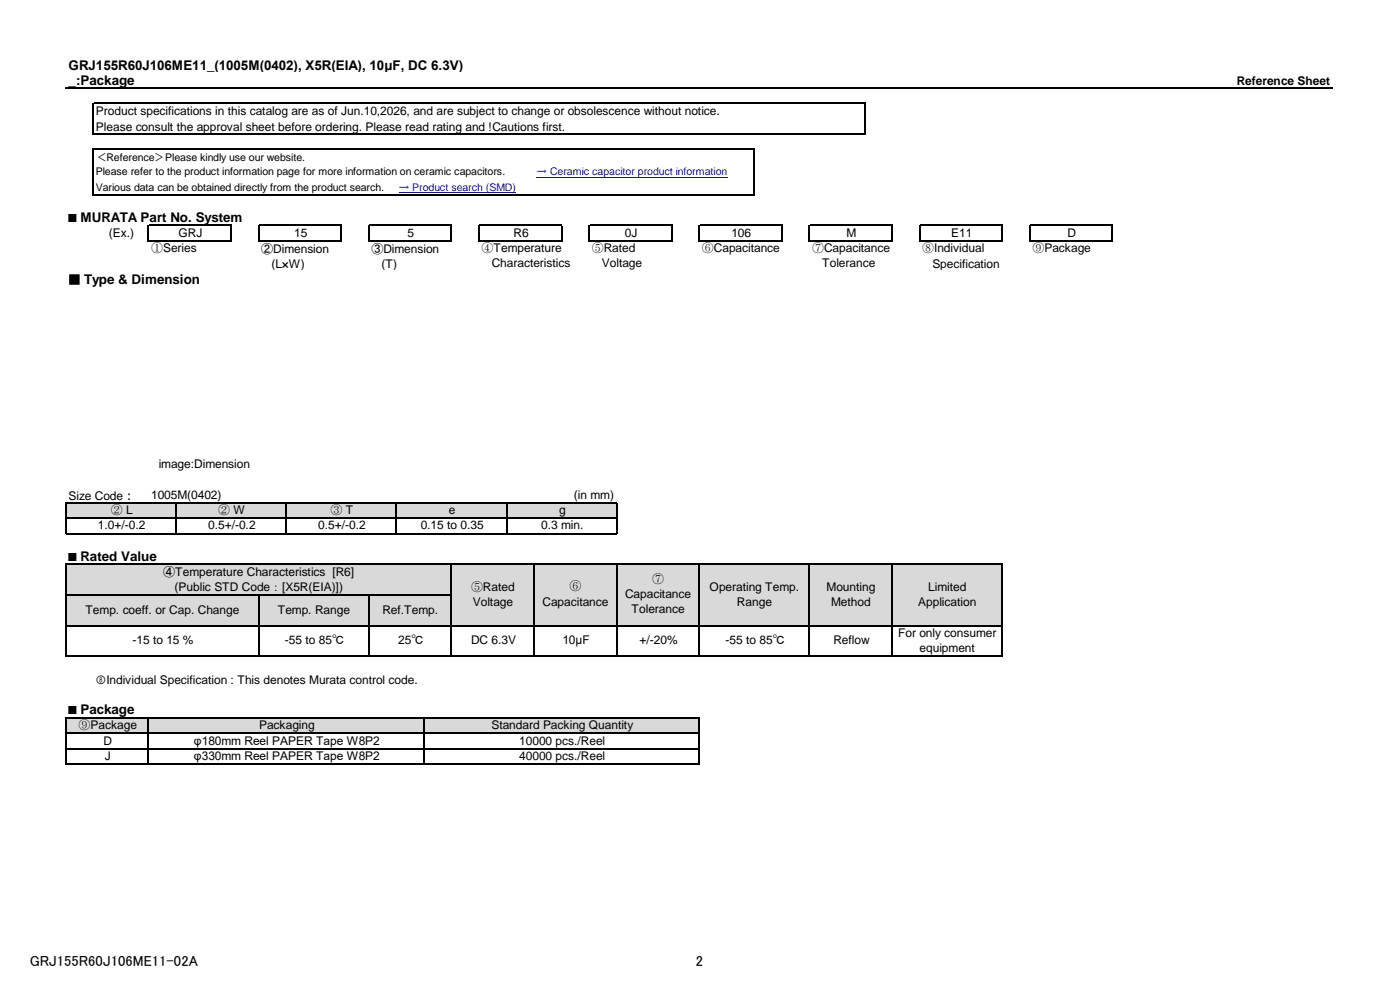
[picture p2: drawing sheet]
<svg xmlns="http://www.w3.org/2000/svg" width="297mm" height="210mm" viewBox="0 0 297 210" stroke-linecap="round" stroke-linejoin="round" font-family="sans-serif">
<defs><g id="words">
<g font-size="3.1">
<text x="6.3" y="205">GRJ155R60J106ME11-02A</text>
<text x="147.6" y="205">2</text>
</g>
<g font-size="2.8">
<text x="14.6" y="14.8">GRJ155R60J106ME11_(1005M(0402), X5R(EIA), 10μF, DC 6.3V)</text>
<text x="14.6" y="18">_:Package</text>
<text x="14.6" y="47">■ MURATA Part No. System</text>
<text x="14.6" y="60.3">■ Type &amp; Dimension</text>
<text x="14.6" y="118.9">■ Rated Value</text>
<text x="14.6" y="151.5">■ Package</text>
</g>
<g font-size="2.5">
<text x="262.4" y="18">Reference Sheet</text>
<text x="20.4" y="24.5">Product specifications in this catalog are as of Jun.10,2026, and are subject to change or obsolescence without notice.</text>
<text x="20.4" y="27.7">Please consult the approval sheet before ordering. Please read rating and !Cautions first.</text>
<text x="23.1" y="50.2">(Ex.)</text>
<text x="32.1" y="53.6">①Series</text>
<text x="37.9" y="50.2">GRJ</text>
<text x="55.4" y="53.6">②Dimension</text>
<text x="62.4" y="50.2">15</text>
<text x="78.8" y="53.6">③Dimension</text>
<text x="86.5" y="50.2">5</text>
<text x="102.2" y="53.6">④Temperature</text>
<text x="108.9" y="50.2">R6</text>
<text x="125.5" y="53.6">⑤Rated</text>
<text x="132.6" y="50.2">0J</text>
<text x="148.9" y="53.6">⑥Capacitance</text>
<text x="155.2" y="50.2">106</text>
<text x="172.3" y="53.6">⑦Capacitance</text>
<text x="179.6" y="50.2">M</text>
<text x="195.6" y="53.6">⑧Individual</text>
<text x="201.8" y="50.2">E11</text>
<text x="219" y="53.6">⑨Package</text>
<text x="226.5" y="50.2">D</text>
<text x="57.6" y="56.8">(L×W)</text>
<text x="80.9" y="56.8">(T)</text>
<text x="104.3" y="56.7">Characteristics</text>
<text x="127.7" y="56.7">Voltage</text>
<text x="174.4" y="56.7">Tolerance</text>
<text x="197.8" y="56.8">Specification</text>
<text x="33.7" y="99.2">image:Dimension</text>
<text x="14.5" y="106.1">Size Code：</text>
<text x="32.1" y="105.9">1005M(0402)</text>
<text x="121.8" y="105.9">(in mm)</text>
<text x="20.8" y="112.3">1.0+/-0.2</text>
<text x="23.5" y="109">② L</text>
<text x="44.2" y="112.3">0.5+/-0.2</text>
<text x="46.3" y="109">② W</text>
<text x="67.5" y="112.3">0.5+/-0.2</text>
<text x="70.1" y="109">③ T</text>
<text x="89.2" y="112.3">0.15 to 0.35</text>
<text x="95.2" y="109">e</text>
<text x="114.8" y="112.3">0.3 min.</text>
<text x="118.6" y="109">g</text>
<text x="34.6" y="122.2">④Temperature Characteristics [R6]</text>
<text x="37" y="125.3">(Public STD Code：[X5R(EIA)])</text>
<text x="99.9" y="125.3">⑤Rated</text>
<text x="120.8" y="125.2">⑥</text>
<text x="138.4" y="123.6">⑦</text>
<text x="150.6" y="125.4">Operating Temp.</text>
<text x="175.4" y="125.4">Mounting</text>
<text x="196.9" y="125.4">Limited</text>
<text x="18.1" y="130.2">Temp. coeff. or Cap. Change</text>
<text x="58.9" y="130.2">Temp. Range</text>
<text x="81.1" y="130.2">Ref.Temp.</text>
<text x="100.3" y="128.6">Voltage</text>
<text x="115.1" y="128.5">Capacitance</text>
<text x="132.6" y="126.9">Capacitance</text>
<text x="134" y="130">Tolerance</text>
<text x="156.4" y="128.5">Range</text>
<text x="176.3" y="128.5">Method</text>
<text x="194.8" y="128.5">Application</text>
<text x="28.1" y="136.7">-15 to 15 %</text>
<text x="60.5" y="136.7">-55 to 85℃</text>
<text x="84.5" y="136.7">25℃</text>
<text x="99.9" y="136.7">DC 6.3V</text>
<text x="119.3" y="136.7">10μF</text>
<text x="135.7" y="136.7">+/-20%</text>
<text x="153.9" y="136.7">-55 to 85℃</text>
<text x="176.8" y="136.7">Reflow</text>
<text x="190.5" y="135.2">For only consumer</text>
<text x="195.1" y="138.3">equipment</text>
<text x="20.4" y="145.1">⑧Individual Specification : This denotes Murata control code.</text>
<text x="16.7" y="154.6">⑨Package</text>
<text x="55" y="154.7">Packaging</text>
<text x="104.2" y="154.7">Standard Packing Quantity</text>
<text x="22" y="157.9">D</text>
<text x="22.3" y="161.2">J</text>
<text x="41.2" y="157.9">φ180mm Reel PAPER Tape W8P2</text>
<text x="41.2" y="161.2">φ330mm Reel PAPER Tape W8P2</text>
<text x="110.2" y="157.9">10000 pcs./Reel</text>
<text x="110.2" y="161.2">40000 pcs./Reel</text>
</g>
<g font-size="2.2">
<text x="20.3" y="34.1">＜Reference＞Please kindly use our website.</text>
<text x="20.3" y="37.2">Please refer to the product information page for more information on ceramic capacitors.</text>
<text x="20.3" y="40.5">Various data can be obtained directly from the product search.</text>
</g>
<g font-size="2.2" fill="#00f">
<text x="84.6" y="40.5">→ Product search (SMD)</text>
<text x="113.8" y="37.2">→ Ceramic capacitor product information</text>
</g>
</g></defs>
<path d="M14 106.7h116.9v3.3h-116.9z" fill-rule="evenodd" fill="#d9d9d9"/>
<g fill="#fff">
<path d="M130.8 106.7h157.8v3.3h-157.8z" fill-rule="evenodd"/>
<path d="M8.2 109.9h5.8v3.3h-5.8z" fill-rule="evenodd"/>
<path d="M14 109.9h116.9v3.3h-116.9z" fill-rule="evenodd"/>
<path d="M130.8 109.9h157.8v3.3h-157.8z" fill-rule="evenodd"/>
<path d="M8.2 113.2h280.4v3.1h-280.4z" fill-rule="evenodd"/>
<path d="M8.2 116.2h5.8v3.5h-5.8z" fill-rule="evenodd"/>
<path d="M19.8 116.2h268.8v3.5h-268.8z" fill-rule="evenodd"/>
<path d="M8.2 119.7h5.8v13.1h-5.8z" fill-rule="evenodd"/>
</g>
<path d="M14 119.7h198.7v13.1h-198.7z" fill-rule="evenodd" fill="#d9d9d9"/>
<g fill="#fff">
<path d="M212.6 119.7h76v13.1h-76z" fill-rule="evenodd"/>
<path d="M14 132.7h198.7v6.6h-198.7z" fill-rule="evenodd"/>
<path d="M212.6 132.7h76v6.6h-76z" fill-rule="evenodd"/>
<path d="M8.2 139.3h280.4v3.3h-280.4z" fill-rule="evenodd"/>
<path d="M8.2 142.5h11.7v3.3h-11.7z" fill-rule="evenodd"/>
<path d="M25.7 142.5h262.9v3.3h-262.9z" fill-rule="evenodd"/>
<path d="M8.2 145.8h280.4v3.1h-280.4z" fill-rule="evenodd"/>
<path d="M8.2 148.8h5.8v3.5h-5.8z" fill-rule="evenodd"/>
<path d="M19.8 148.8h268.8v3.5h-268.8z" fill-rule="evenodd"/>
<path d="M8.2 152.3h5.8v3.3h-5.8z" fill-rule="evenodd"/>
</g>
<path d="M14 152.3h134.4v3.3h-134.4z" fill-rule="evenodd" fill="#d9d9d9"/>
<g fill="#fff">
<path d="M148.4 152.3h140.2v3.3h-140.2z" fill-rule="evenodd"/>
<path d="M8.2 155.6h5.8v6.5h-5.8z" fill-rule="evenodd"/>
<path d="M14 155.6h134.4v6.5h-134.4z" fill-rule="evenodd"/>
<path d="M148.4 155.6h140.2v6.5h-140.2z" fill-rule="evenodd"/>
<path d="M8.2 162.1h280.4v3.1h-280.4z" fill-rule="evenodd"/>
</g>
<path d="M113.8 37.6h40.5M84.6 40.8h24.9" fill="none" stroke="#00f" stroke-width=".21"/>
<g fill="none" stroke="#000" stroke-width=".25">
<path d="M14 18.7h268.8M19.8 21.8v6.8M19.8 31.4v10M19.9 21.9h163.6M19.9 28.5h163.6M19.9 31.5h140.3M160 31.6v9.8M183.4 22.1v6.5M19.9 41.3h140.3M31.6 47.8h17.6M31.6 51.1h17.6M49 47.9v3.3"/>
<path d="M54.9 47.7v3.5M55 47.8h17.5M55 51.1h17.5M72.4 47.9v3.3M78.2 47.7v3.5M78.4 47.8h17.5M78.4 51.1h17.5M95.8 47.9v3.3M101.6 47.7v3.5M101.7 47.8h17.6M101.7 51.1h17.6M119.1 47.9v3.3"/>
<path d="M125 47.7v3.5M125.1 47.8h17.5M125.1 51.1h17.5M142.5 47.9v3.3M148.4 47.7v3.5M148.5 47.8h17.5M148.5 51.1h17.5M165.9 47.9v3.3M171.7 47.7v3.5M171.9 47.8h17.5M171.9 51.1h17.5M189.3 47.9v3.3"/>
<path d="M195.1 47.7v3.5M195.2 47.8h17.5M195.2 51.1h17.5M212.6 47.9v3.3M218.5 47.7v3.5M218.6 47.8h17.5M218.6 51.1h17.5M236 47.9v3.3M14 106.5v6.8M14 119.6v19.8M14.1 106.7h116.9M14.1 109.9h116.9"/>
<path d="M14.1 113.2h116.9M14.1 119.7h198.6M37.3 106.8v6.5M60.7 106.8v6.5M84.1 106.8v6.5M95.8 119.8v19.6M107.5 106.8v6.5M113.3 119.8v19.6M130.8 106.8v6.5M130.8 119.8v19.6M148.4 119.8v19.6M171.7 119.8v19.6"/>
<path d="M189.3 119.8v19.6M212.6 119.8v19.6M14.1 126.2h81.8M14.1 132.7h198.6M14.1 139.3h198.6M54.9 126.3v13.1M78.2 126.3v13.1M14 152.2v10M14.1 152.3h134.4M14.1 158.8h134.4M89.9 152.4v9.8M148.4 152.4v9.8"/>
<path d="M14.1 162.1h134.4"/>
</g>
<path d="M31.5 47.7v3.5M14.1 155.6h134.4M31.5 152.4v9.8" fill="none" stroke="#000" stroke-width=".26"/>
<use href="#words"/>
</svg>
